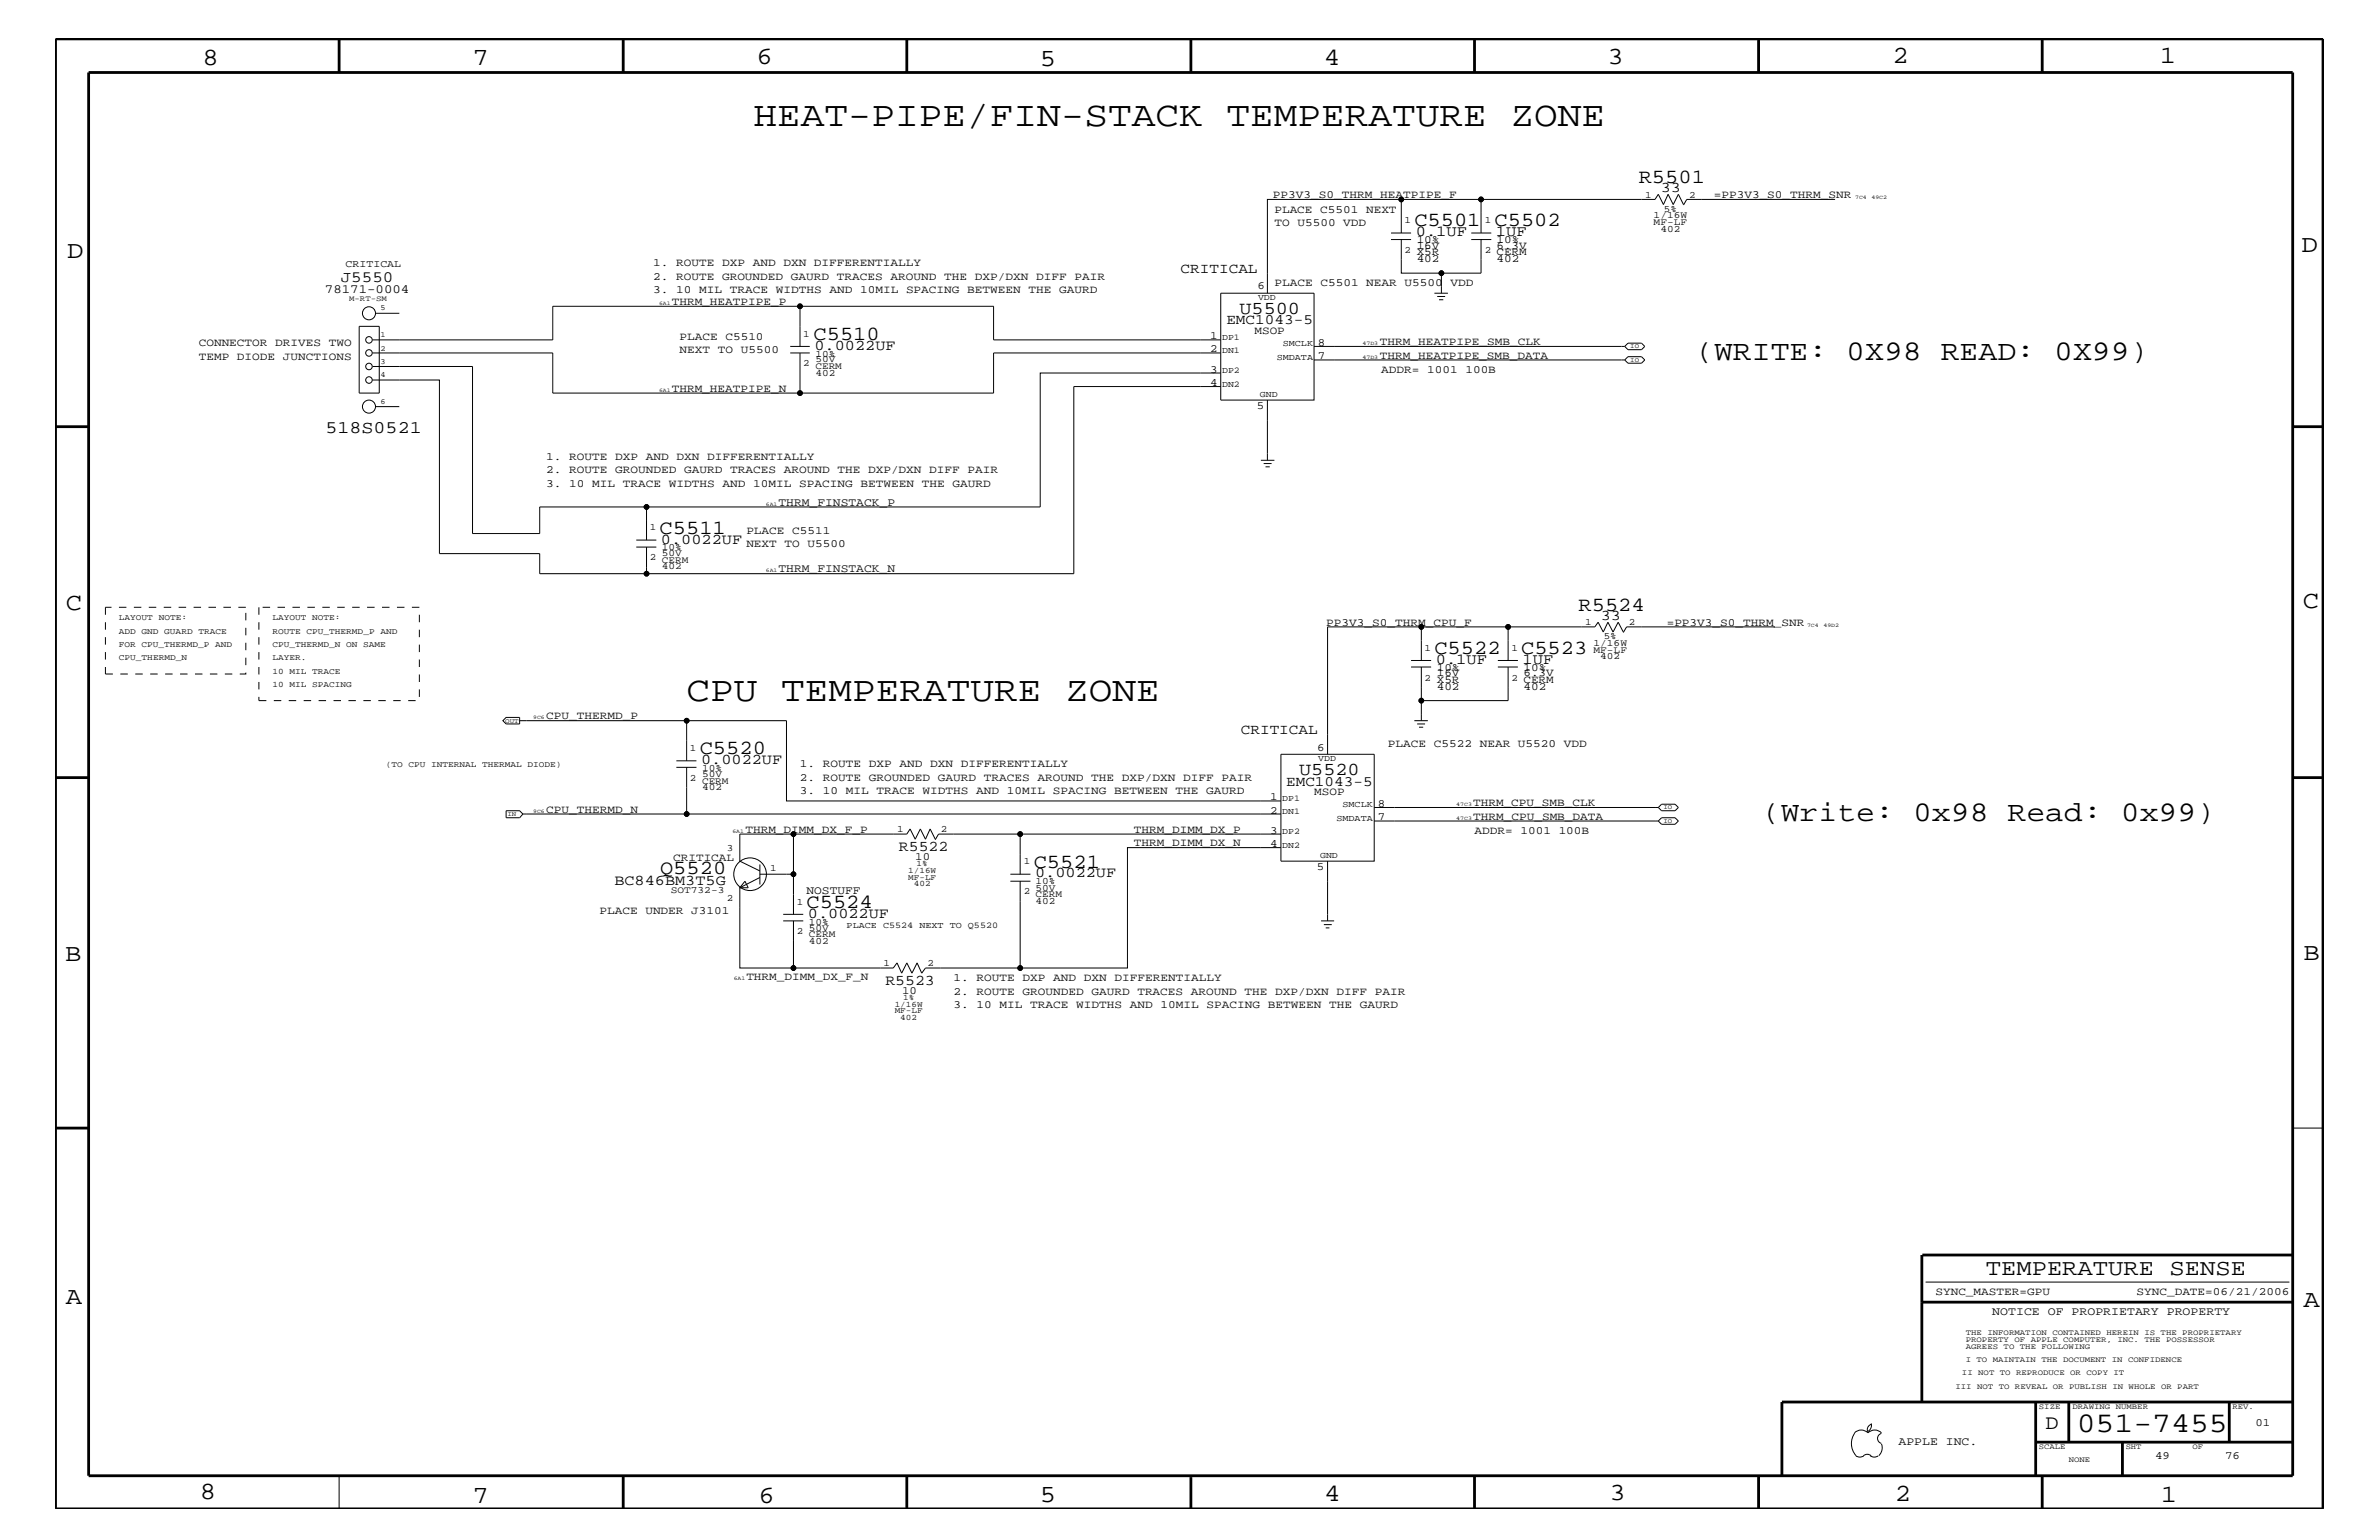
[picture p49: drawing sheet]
<svg xmlns="http://www.w3.org/2000/svg" width="432mm" height="279mm" viewBox="0 0 432 279" stroke-linecap="round" stroke-linejoin="round" font-family="sans-serif">
<defs><g id="words">
<g font-size="6.4">
<text x="136.7" y="22.9">HEAT-PIPE/FIN-STACK TEMPERATURE ZONE</text>
<text x="124.6" y="127.1">CPU TEMPERATURE ZONE</text>
</g>
<g font-size="5.2">
<text x="307.7" y="65.3">(WRITE: 0X98 READ: 0X99)</text>
<text x="319.8" y="149">(Write: 0x98 Read: 0x99)</text>
<text x="376.9" y="259.9">051-7455</text>
</g>
<g font-size="4.5">
<text x="36.7" y="11.7">8</text>
<text x="85.8" y="11.7">7</text>
<text x="137.3" y="11.5">6</text>
<text x="240.3" y="11.7">4</text>
<text x="291.8" y="11.5">3</text>
<text x="343.5" y="11.5">2</text>
<text x="392" y="11.5">1</text>
<text x="188.7" y="12.1">5</text>
<text x="12.2" y="46.8">D</text>
<text x="417.7" y="45.7">D</text>
<text x="11.9" y="110.6">C</text>
<text x="418" y="110.3">C</text>
<text x="11.9" y="174.3">B</text>
<text x="418.1" y="174.2">B</text>
<text x="11.9" y="236.7">A</text>
<text x="418.1" y="237.1">A</text>
<text x="36.2" y="271.9">8</text>
<text x="85.8" y="272.7">7</text>
<text x="137.7" y="272.7">6</text>
<text x="188.7" y="272.5">5</text>
<text x="240.4" y="272.3">4</text>
<text x="292.1" y="272.2">3</text>
<text x="343.9" y="272.3">2</text>
<text x="392.2" y="272.6">1</text>
</g>
<text font-size="4.1" x="360.4" y="231.3">TEMPERATURE SENSE</text>
<text font-size="3.7" x="371.3" y="259.3">D</text>
<g font-size="3.6">
<text x="297.4" y="33.1">R5501</text>
<text x="256.7" y="41">C5501</text>
<text x="271.3" y="41">C5502</text>
<text x="147.7" y="61.7">C5510</text>
<text x="119.7" y="96.8">C5511</text>
<text x="286.5" y="110.8">R5524</text>
<text x="260.3" y="118.6">C5522</text>
<text x="276.1" y="118.6">C5523</text>
<text x="127" y="136.8">C5520</text>
<text x="119.8" y="158.6">Q5520</text>
<text x="187.6" y="157.4">C5521</text>
<text x="146.4" y="164.7">C5524</text>
</g>
<g font-size="3.3">
<text x="225" y="56.9">U5500</text>
<text x="235.8" y="140.6">U5520</text>
</g>
<text font-size="3.2" x="59.1" y="78.6">518S0521</text>
<text font-size="2.9" x="61.8" y="51.3">J5550</text>
<g font-size="2.8">
<text x="257" y="42.9">0.1UF</text>
<text x="271.5" y="42.9">1UF</text>
<text x="260.6" y="120.4">0.1UF</text>
<text x="276.4" y="120.4">1UF</text>
</g>
<g font-size="2.7">
<text x="301.5" y="34.8">33</text>
<text x="147.8" y="63.4">0.0022UF</text>
<text x="120" y="98.7">0.0022UF</text>
<text x="290.5" y="112.5">33</text>
<text x="127.3" y="138.6">0.0022UF</text>
<text x="163.2" y="154.4">R5522</text>
<text x="111.5" y="160.6">BC846BM3T5G</text>
<text x="187.9" y="159.2">0.0022UF</text>
<text x="146.6" y="166.5">0.0022UF</text>
<text x="160.7" y="178.7">R5523</text>
</g>
<g font-size="2.6">
<text x="214.3" y="49.6">CRITICAL</text>
<text x="222.6" y="58.9">EMC1043-5</text>
<text x="225.2" y="133.2">CRITICAL</text>
<text x="233.4" y="142.5">EMC1043-5</text>
</g>
<text font-size="2.3" x="59" y="53.2">78171-0004</text>
<g font-size="2.1">
<text x="141.3" y="91.7">THRM_FINSTACK_P</text>
<text x="141.3" y="103.8">THRM_FINSTACK_N</text>
<text x="146.4" y="162.2">NOSTUFF</text>
<text x="361.6" y="238.6">NOTICE OF PROPRIETARY PROPERTY</text>
<text x="344.6" y="262.2">APPLE INC.</text>
</g>
<g font-size="2">
<text x="231.1" y="35.9">PP3V3_S0_THRM_HEATPIPE_F</text>
<text x="311.1" y="35.9">=PP3V3_S0_THRM_SNR</text>
<text x="231.3" y="38.6">PLACE C5501 NEXT</text>
<text x="231.3" y="41">TO U5500 VDD</text>
<text x="257.1" y="44.1">10%</text>
<text x="257.1" y="46.3">X5R</text>
<text x="257.1" y="45.2">16V</text>
<text x="257.1" y="47.6">402</text>
<text x="271.6" y="44.1">10%</text>
<text x="271.6" y="45.2">6.3V</text>
<text x="271.6" y="46.3">CERM</text>
<text x="271.6" y="47.6">402</text>
<text x="118.5" y="53.2">3. 10 MIL TRACE WIDTHS AND 10MIL SPACING BETWEEN THE GAURD</text>
<text x="118.5" y="50.7">2. ROUTE GROUNDED GAURD TRACES AROUND THE DXP/DXN DIFF PAIR</text>
<text x="118.5" y="48.3">1. ROUTE DXP AND DXN DIFFERENTIALLY</text>
<text x="228.3" y="52.5">6</text>
<text x="231.3" y="51.9">PLACE C5501 NEAR U5500 VDD</text>
<text x="121.9" y="55.3">THRM_HEATPIPE_P</text>
<text x="36.1" y="65.3">TEMP DIODE JUNCTIONS</text>
<text x="36.1" y="62.9">CONNECTOR DRIVES TWO</text>
<text x="123.4" y="64">NEXT TO U5500</text>
<text x="123.4" y="61.7">PLACE C5510</text>
<text x="219.6" y="64">2</text>
<text x="219.6" y="61.5">1</text>
<text x="227.7" y="60.6">MSOP</text>
<text x="239.2" y="62.8">8</text>
<text x="239.2" y="65.1">7</text>
<text x="250.4" y="62.6">THRM_HEATPIPE_SMB_CLK</text>
<text x="250.4" y="65.1">THRM_HEATPIPE_SMB_DATA</text>
<text x="121.9" y="71.1">THRM_HEATPIPE_N</text>
<text x="219.6" y="70">4</text>
<text x="219.6" y="67.6">3</text>
<text x="250.7" y="67.7">ADDR= 1001 100B</text>
<text x="228.1" y="74.3">5</text>
<text x="99.1" y="83.5">1. ROUTE DXP AND DXN DIFFERENTIALLY</text>
<text x="99.1" y="85.9">2. ROUTE GROUNDED GAURD TRACES AROUND THE DXP/DXN DIFF PAIR</text>
<text x="99.1" y="88.3">3. 10 MIL TRACE WIDTHS AND 10MIL SPACING BETWEEN THE GAURD</text>
<text x="135.5" y="99.3">NEXT TO U5500</text>
<text x="135.5" y="96.8">PLACE C5511</text>
<text x="240.7" y="113.6">PP3V3_S0_THRM_CPU_F</text>
<text x="302.5" y="113.6">=PP3V3_S0_THRM_SNR</text>
<text x="260.8" y="124">X5R</text>
<text x="260.8" y="121.7">10%</text>
<text x="260.8" y="122.7">16V</text>
<text x="260.8" y="125.2">402</text>
<text x="276.5" y="124">CERM</text>
<text x="276.5" y="121.7">10%</text>
<text x="276.5" y="122.7">6.3V</text>
<text x="276.5" y="125.2">402</text>
<text x="99.1" y="130.5">CPU_THERMD_P</text>
<text x="239.1" y="136.2">6</text>
<text x="251.9" y="135.6">PLACE C5522 NEAR U5520 VDD</text>
<text x="145.2" y="141.7">2. ROUTE GROUNDED GAURD TRACES AROUND THE DXP/DXN DIFF PAIR</text>
<text x="145.2" y="139.2">1. ROUTE DXP AND DXN DIFFERENTIALLY</text>
<text x="99.1" y="147.5">CPU_THERMD_N</text>
<text x="145.2" y="144">3. 10 MIL TRACE WIDTHS AND 10MIL SPACING BETWEEN THE GAURD</text>
<text x="230.5" y="147.6">2</text>
<text x="230.5" y="145.1">1</text>
<text x="238.5" y="144.2">MSOP</text>
<text x="250.1" y="146.4">8</text>
<text x="250.1" y="148.8">7</text>
<text x="267.4" y="146.2">THRM_CPU_SMB_CLK</text>
<text x="267.4" y="148.7">THRM_CPU_SMB_DATA</text>
<text x="135.3" y="151.1">THRM_DIMM_DX_F_P</text>
<text x="205.8" y="151.1">THRM_DIMM_DX_P</text>
<text x="205.8" y="153.5">THRM_DIMM_DX_N</text>
<text x="230.5" y="153.7">4</text>
<text x="230.5" y="151.2">3</text>
<text x="267.6" y="151.3">ADDR= 1001 100B</text>
<text x="122.2" y="156.2">CRITICAL</text>
<text x="166.1" y="156.1">10</text>
<text x="239" y="157.9">5</text>
<text x="108.8" y="165.9">PLACE UNDER J3101</text>
<text x="135.5" y="177.7">THRM_DIMM_DX_F_N</text>
<text x="173.1" y="178">1. ROUTE DXP AND DXN DIFFERENTIALLY</text>
<text x="163.7" y="180.4">10</text>
<text x="173.1" y="182.9">3. 10 MIL TRACE WIDTHS AND 10MIL SPACING BETWEEN THE GAURD</text>
<text x="173.1" y="180.5">2. ROUTE GROUNDED GAURD TRACES AROUND THE DXP/DXN DIFF PAIR</text>
<text x="351.3" y="235">SYNC_MASTER=GPU</text>
<text x="387.8" y="235">SYNC_DATE=06/21/2006</text>
<text x="409.4" y="258.7">01</text>
<text x="391.2" y="264.7">49</text>
<text x="403.9" y="264.7">76</text>
</g>
<text font-size="1.9" x="62.7" y="48.5">CRITICAL</text>
<g font-size="1.8">
<text x="298.6" y="35.8">1</text>
<text x="306.6" y="35.8">2</text>
<text x="254.9" y="40.4">1</text>
<text x="269.5" y="40.4">1</text>
<text x="300.1" y="39.6">1/16W</text>
<text x="300.1" y="40.8">MF-LF</text>
<text x="302" y="38.4">5%</text>
<text x="254.9" y="45.9">2</text>
<text x="269.5" y="45.9">2</text>
<text x="301.4" y="42">402</text>
<text x="145.8" y="61.1">1</text>
<text x="148" y="65.7">50V</text>
<text x="148" y="64.7">10%</text>
<text x="145.8" y="66.5">2</text>
<text x="148" y="68.2">402</text>
<text x="148" y="67">CERM</text>
<text x="117.9" y="96.2">1</text>
<text x="117.9" y="101.6">2</text>
<text x="120.1" y="99.9">10%</text>
<text x="120.1" y="101">50V</text>
<text x="120.1" y="103.3">402</text>
<text x="120.1" y="102.1">CERM</text>
<text x="287.7" y="113.4">1</text>
<text x="295.7" y="113.4">2</text>
<text x="258.6" y="118.1">1</text>
<text x="274.3" y="118.1">1</text>
<text x="289.2" y="117.2">1/16W</text>
<text x="289.2" y="118.4">MF-LF</text>
<text x="290.4" y="119.6">402</text>
<text x="291.1" y="115.9">5%</text>
<text x="258.6" y="123.5">2</text>
<text x="274.3" y="123.5">2</text>
<text x="125.2" y="136.2">1</text>
<text x="125.2" y="141.7">2</text>
<text x="127.4" y="139.8">10%</text>
<text x="127.4" y="140.9">50V</text>
<text x="127.4" y="142.2">CERM</text>
<text x="127.4" y="143.4">402</text>
<text x="131.9" y="154.4">3</text>
<text x="162.8" y="151">1</text>
<text x="170.8" y="151">2</text>
<text x="121.8" y="162">SOT732-3</text>
<text x="139.8" y="158">1</text>
<text x="185.8" y="156.8">1</text>
<text x="188" y="160.5">10%</text>
<text x="188" y="161.6">50V</text>
<text x="131.9" y="163.5">2</text>
<text x="144.6" y="164.1">1</text>
<text x="146.8" y="167.8">10%</text>
<text x="185.8" y="162.2">2</text>
<text x="188" y="162.8">CERM</text>
<text x="188" y="163.9">402</text>
<text x="144.6" y="169.5">2</text>
<text x="146.8" y="170">CERM</text>
<text x="146.8" y="171.2">402</text>
<text x="146.8" y="168.9">50V</text>
<text x="160.4" y="175.2">1</text>
<text x="168.3" y="175.2">2</text>
</g>
<g font-size="1.6">
<text x="228.3" y="54.5">VDD</text>
<text x="221.8" y="61.7">DP1</text>
<text x="221.8" y="64">DN1</text>
<text x="231.7" y="65.3">SMDATA</text>
<text x="232.8" y="62.9">SMCLK</text>
<text x="221.8" y="67.7">DP2</text>
<text x="221.8" y="70.1">DN2</text>
<text x="228.7" y="72">GND</text>
<text x="239.3" y="138.1">VDD</text>
<text x="232.7" y="145.3">DP1</text>
<text x="232.7" y="147.7">DN1</text>
<text x="242.6" y="149">SMDATA</text>
<text x="243.7" y="146.5">SMCLK</text>
<text x="232.7" y="151.3">DP2</text>
<text x="232.7" y="153.8">DN2</text>
<text x="239.6" y="155.6">GND</text>
<text x="153.7" y="168.3">PLACE C5524 NEXT TO Q5520</text>
</g>
<g font-size="1.5">
<text x="21.6" y="112.6">LAYOUT NOTE:</text>
<text x="49.4" y="112.6">LAYOUT NOTE:</text>
<text x="21.6" y="119.8">CPU_THERMD_N</text>
<text x="21.6" y="117.4">FOR CPU_THERMD_P AND</text>
<text x="21.6" y="115">ADD GND GUARD TRACE</text>
<text x="49.4" y="119.8">LAYER.</text>
<text x="49.4" y="117.4">CPU_THERMD_N ON SAME</text>
<text x="49.4" y="115">ROUTE CPU_THERMD_P AND</text>
<text x="49.4" y="124.7">10 MIL SPACING</text>
<text x="49.4" y="122.3">10 MIL TRACE</text>
<text x="70" y="139.2">(TO CPU INTERNAL THERMAL DIODE)</text>
<text x="164.8" y="158.4">1/16W</text>
<text x="164.8" y="159.6">MF-LF</text>
<text x="165.9" y="160.8">402</text>
<text x="166.4" y="157.2">1%</text>
<text x="162.4" y="182.7">1/16W</text>
<text x="162.4" y="183.8">MF-LF</text>
<text x="163.4" y="185">402</text>
<text x="163.9" y="181.4">1%</text>
</g>
<g font-size="1.4">
<text x="63.4" y="54.6">M-RT-SM</text>
<text x="69.1" y="56.3">5</text>
<text x="69.1" y="61.2">1</text>
<text x="69.1" y="63.6">2</text>
<text x="69.1" y="66">3</text>
<text x="69.1" y="68.4">4</text>
<text x="69.1" y="73.3">6</text>
<text x="356.8" y="242.3">THE INFORMATION CONTAINED HEREIN IS THE PROPRIETARY</text>
<text x="356.8" y="243.5">PROPERTY OF APPLE COMPUTER, INC. THE POSSESSOR</text>
<text x="356.8" y="244.7">AGREES TO THE FOLLOWING</text>
<text x="354.9" y="252">III NOT TO REVEAL OR PUBLISH IN WHOLE OR PART</text>
<text x="356.1" y="249.5">II NOT TO REPRODUCE OR COPY IT</text>
<text x="356.8" y="247.1">I TO MAINTAIN THE DOCUMENT IN CONFIDENCE</text>
<text x="370.1" y="255.6">SIZE</text>
<text x="376.2" y="255.6">DRAWING NUMBER</text>
<text x="405.2" y="255.6">REV.</text>
<text x="370.1" y="262.9">SCALE</text>
<text x="385.8" y="262.9">SHT</text>
<text x="397.9" y="262.9">OF</text>
<text x="375.5" y="265.3">NONE</text>
</g>
<g font-size="1.2">
<text x="295.9" y="65.6">IO</text>
<text x="295.9" y="63.2">IO</text>
<text x="91.7" y="131.2">OUT</text>
<text x="92.1" y="148">IN</text>
<text x="301.9" y="146.8">IO</text>
<text x="301.9" y="149.3">IO</text>
</g>
<g font-size="1">
<text x="336.7" y="36.2">7C4</text>
<text x="339.7" y="36.2">49C2</text>
<text x="119.6" y="55.3">6A1</text>
<text x="247.3" y="62.6">47D3</text>
<text x="247.3" y="65.1">47D3</text>
<text x="119.6" y="71.1">6A1</text>
<text x="139" y="91.7">6A1</text>
<text x="139" y="103.8">6A1</text>
<text x="328" y="113.7">7C4</text>
<text x="331" y="113.7">49D2</text>
<text x="96.8" y="130.5">9C6</text>
<text x="96.8" y="147.5">9C6</text>
<text x="264.3" y="146.2">47C3</text>
<text x="264.3" y="148.7">47C3</text>
<text x="132.9" y="151.1">6A1</text>
<text x="133.2" y="177.7">6A1</text>
</g>
</g></defs>
<g fill="none" stroke="#000" stroke-width=".18">
<path d="M254.3 36.2h46.1l.6-1 .9 1.9 .9-1.9 .9 1.9 .9-1.9 1 1.9M268.8 36.2v6.1M333.1 36.2h-26.9l-.6 1M65.2 59.2h3.6v12.1h-3.6zM68.2 56.8h4.3M145.2 55.6v7.3M221.6 53.2h16.9v19.4h-16.9zM252.5 43.5h3.6M252.5 42.3h3.6M254.3 43.5v6.1h14.5v-6.1M254.3 42.3v-6.1h-24.3v17M260.4 53.2h2.4"/>
<path d="M260.9 53.8h1.4M261.2 54.4h.8M261.6 49.6v3.6M267 43.5h3.7M267 42.3h3.7M67.6 68.9h12.2v31.5h18.2v3.7h19.3M67.6 66.5h18.2v30.3h12.2v-4.8h19.3M67.6 64h32.7v7.3h44.9M67.6 61.7h32.7v-6.1h80v6.1h41.3M68.2 73.8h4.3M143.4 64h3.6M143.4 62.9h3.6"/>
<path d="M145.2 64v7.3h35.1v-7.3h41.3M221.6 67.7h-32.8v24.3h-71.5v6M221.6 70.1h-26.7v34h-77.6v-4.8M230 72.6v10.9M238.5 65.3h56.4M238.5 62.9h56.4M295.5 64.7h2.4l.6 .6-.6 .6h-2.4l-.6-.6zM295.5 62.3h2.4l.6 .6-.6 .5h-2.4l-.6-.5zM115.5 99.3h3.6M115.5 98h3.6M228.9 83.5h2.4M229.4 84.1h1.4"/>
<path d="M229.7 84.7h.8M256.1 119.8h3.7M258 113.7h-17v23.1M271.9 119.8h3.6M273.7 113.7h-15.7v6.1M273.7 113.7h15.8l.6-.8 .9 1.8 .8-1.8 1 1.8 .9-1.8 .9 1.8M273.7 113.7v6.1M322.2 113.7h-27l-.6 1.1M91.3 130.8l.6-.6h2.4v1.1h-2.4zM94.3 130.8h30.3v7.2M122.8 139.2h3.6M122.8 138h3.6"/>
<path d="M124.6 130.8h18.1v14.5h89.8M124.6 139.2v8.5M232.5 136.8h16.9v19.4h-16.9zM256.1 121h3.7M256.7 130.8h2.5M257.2 131.3h1.5M257.6 131.9h.7M258 121v6.1M271.9 121h3.6M273.7 121v6.1h-15.7v3.7M91.9 147.1h2.4l.6 .6-.6 .7h-2.4zM94.9 147.7h137.6"/>
<path d="M137.9 159.2l-3.6 1.9 .9-1.2 .6 1.2h-1.5v14.5h27.8l.7-.9 .9 1.9 .9-1.9 .9 1.9 1-1.9 .8 1.9 .7-1h17.2v-15.7M137.9 158.6h6.1M137.9 156.8v3.7M144 151.3v14.6M169.8 152.3l-1-1.9-.8 1.9-1-1.9-.9 1.9-.9-1.9-.6 .9h-30.3v4.9l3.6 1.8M183.4 159.9h3.6M183.4 158.6h3.6M185.2 151.3v7.3M232.5 153.8h-27.9v21.8h-19.4M232.5 151.3h-62.2l-.5 1M241 156.2v10.9M249.4 146.5h51.6"/>
<path d="M249.4 149h51.6M301 149l.6-.6h2.4l.6 .6-.6 .5h-2.4zM301.6 145.9h2.4l.6 .6-.6 .6h-2.4l-.6-.6zM142.2 167.1h3.6M142.2 165.9h3.6M144 167.1v8.5M239.8 167.1h2.3M240.3 167.8h1.4M240.6 168.3h.7M416.1 204.7h5.5M349.5 232.6h66M336.6 260a1.69 1.69 0 0 1 2.4 0 1.72 1.72 0 0 1 2.5 0"/>
<path d="M339.6 258.3l.1 .1a1.27 1.27 0 0 1-.7 1.3M339.6 258.4a.99 .99 0 0 0-.6 1.4M61.6 267.7v6.1M336.6 260a3.3 3.3 0 0 0 .3 4.1M336.9 264.1l.7 .3 .7-.3M338.2 264.1l.7-.3 .7 .3M339.5 264.1l.7 .3 .7-.3M341.5 260.1a.93 .93 0 0 0-.7 .9 .93 .93 0 0 0 .7 .9M341.5 262l.1 .7a1.99 1.99 0 0 1-.6 1.4"/>
<circle cx="254.3" cy="36.2" r=".42"/>
<circle cx="268.8" cy="36.2" r=".42"/>
<circle cx="67" cy="56.8" r="1.19"/>
<circle cx="145.2" cy="55.6" r=".42"/>
<circle cx="261.6" cy="49.6" r=".42"/>
<circle cx="67" cy="73.8" r="1.19"/>
<circle cx="67" cy="64" r=".59"/>
<circle cx="67" cy="68.9" r=".59"/>
<circle cx="67" cy="66.5" r=".59"/>
<circle cx="67" cy="61.7" r=".59"/>
<circle cx="145.2" cy="71.3" r=".42"/>
<circle cx="117.3" cy="92" r=".42"/>
<circle cx="117.3" cy="104.1" r=".42"/>
<circle cx="258" cy="113.7" r=".42"/>
<circle cx="273.7" cy="113.7" r=".42"/>
<circle cx="124.6" cy="130.8" r=".42"/>
<circle cx="258" cy="127.1" r=".42"/>
<circle cx="124.6" cy="147.7" r=".42"/>
<circle cx="136.1" cy="158.6" r="2.96"/>
<circle cx="144" cy="151.3" r=".42"/>
<circle cx="144" cy="158.6" r=".42"/>
<circle cx="185.2" cy="151.3" r=".42"/>
<circle cx="144" cy="175.6" r=".42"/>
<circle cx="185.2" cy="175.6" r=".42"/>
</g>
<g fill="none" stroke="#000" stroke-width=".51">
<path d="M10.1 7.1h411.5v266.7h-411.5zM16.1 13.2h400v254.5h-400zM61.6 7.1v6.1M113.1 7.1v6.1M164.6 7.1v6.1M216.2 7.1v6.1M267.6 7.1v6.1M319.2 7.1v6.1M370.7 7.1v6.1M10.1 77.4h6M416.1 77.4h5.5M10.1 141.1h6"/>
<path d="M416.1 141.1h5.5M10.1 204.7h6M348.8 236.2h67.3M348.8 227.7v26.7M348.9 227.7h67.2M369.5 254.4v13.3M375.5 254.4v7.2M404.6 254.4v7.2M416.1 254.4h-92.7v13.3M113.1 267.7v6.1M164.6 267.7v6.1M216.2 268v5.8"/>
<path d="M267.6 267.7v6.1M319.2 267.7v6.1M369.5 261.6h46.6M370.7 267.7v6.1M385.2 261.6v6.1"/>
</g>
<path d="M19.1 110.2v12.1M44.6 110.2h-25.5M47 110.2v16.9M76.1 110.2h-29.1M19.1 122.3h25.5v-12.1M47 127.1h29.1v-16.9" fill="none" stroke="#000" stroke-width=".18" stroke-dasharray="1.4 1.4" stroke-linecap="butt"/>
<g fill="#000">
<circle cx="254.3" cy="36.2" r=".42"/>
<circle cx="268.8" cy="36.2" r=".42"/>
<circle cx="145.2" cy="55.6" r=".42"/>
<circle cx="261.6" cy="49.6" r=".42"/>
<circle cx="145.2" cy="71.3" r=".42"/>
<circle cx="117.3" cy="92" r=".42"/>
<circle cx="117.3" cy="104.1" r=".42"/>
<circle cx="258" cy="113.7" r=".42"/>
<circle cx="273.7" cy="113.7" r=".42"/>
<circle cx="124.6" cy="130.8" r=".42"/>
<circle cx="258" cy="127.1" r=".42"/>
<circle cx="124.6" cy="147.7" r=".42"/>
<circle cx="144" cy="151.3" r=".42"/>
<circle cx="144" cy="158.6" r=".42"/>
<circle cx="185.2" cy="151.3" r=".42"/>
<circle cx="144" cy="175.6" r=".42"/>
<circle cx="185.2" cy="175.6" r=".42"/>
</g>
<use href="#words"/>
</svg>
